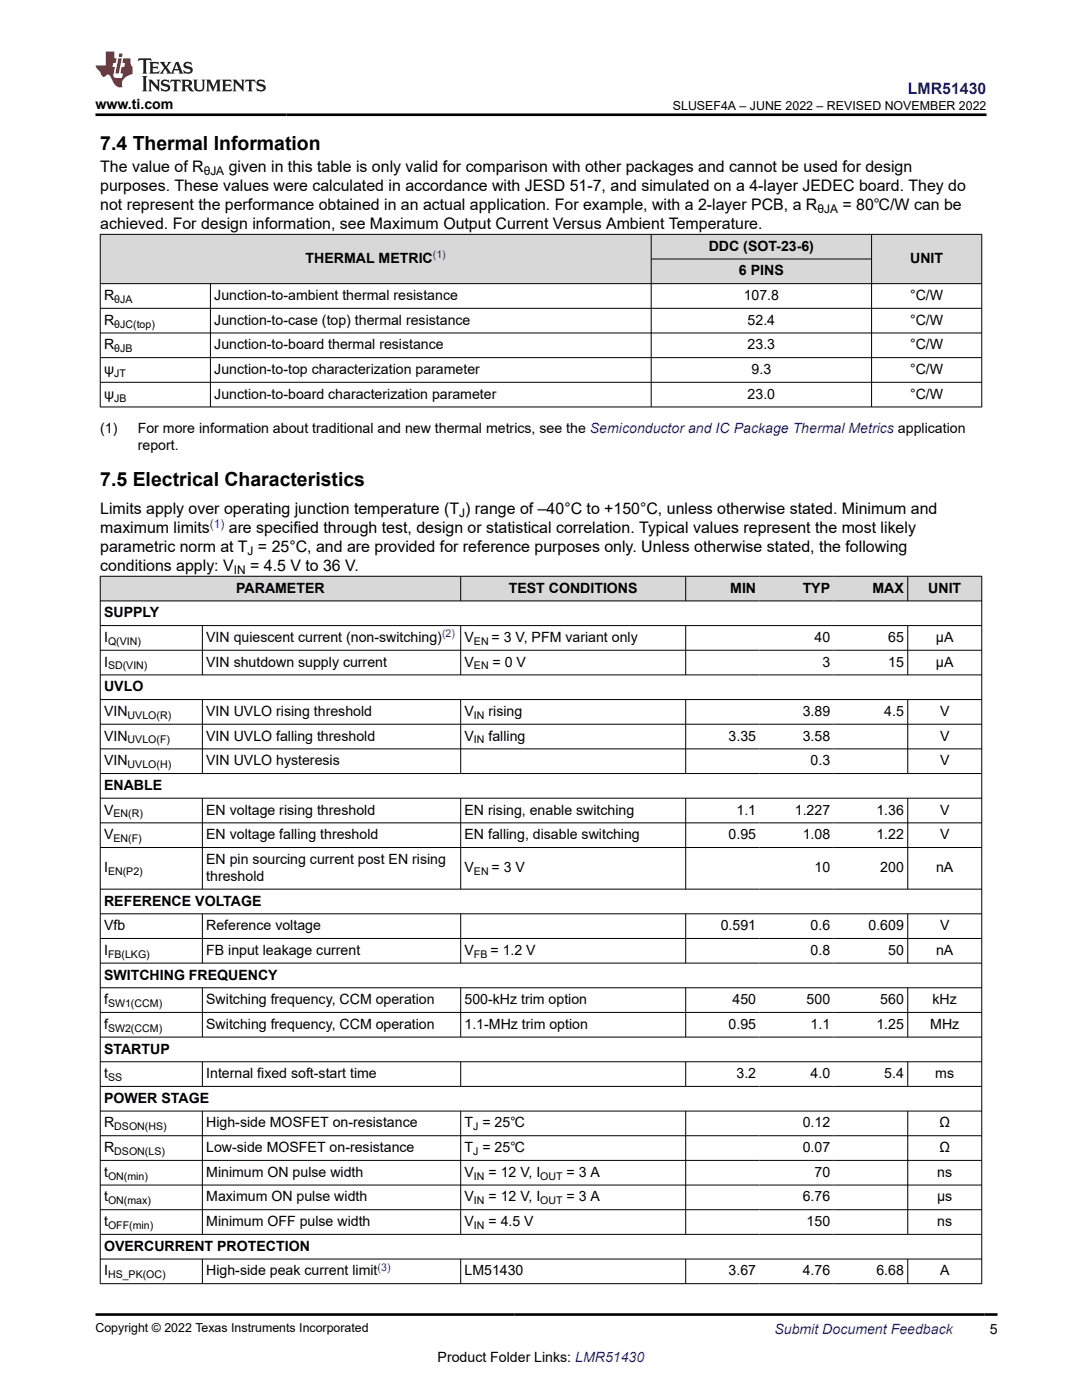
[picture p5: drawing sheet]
<svg xmlns="http://www.w3.org/2000/svg" width="216mm" height="279mm" viewBox="0 0 216 279" stroke-linecap="round" stroke-linejoin="round" font-family="sans-serif">
<defs><g id="words">
<g font-size="3.9">
<text x="20" y="29.9">7.4 Thermal Information</text>
<text x="20" y="97.1">7.5 Electrical Characteristics</text>
</g>
<text font-size="3.2" fill="#00f" x="181.1" y="18.7">LMR51430</text>
<g font-size="3.2">
<text x="20" y="34.3">The value of R</text>
<text x="45.6" y="34.3">given in this table is only valid for comparison with other packages and cannot be used for design</text>
<text x="20" y="38.1">purposes. These values were calculated in accordance with JESD 51-7, and simulated on a 4-layer JEDEC board. They do</text>
<text x="20" y="41.9">not represent the performance obtained in an actual application. For example, with a 2-layer PCB, a R</text>
<text x="168.1" y="41.9">= 80℃/W can be</text>
<text x="20" y="45.7">achieved. For design information, see Maximum Output Current Versus Ambient Temperature.</text>
<text x="20" y="102.5">Limits apply over operating junction temperature (T ) range of –40°C to +150°C, unless otherwise stated. Minimum and</text>
<text x="20" y="106.3">maximum limits</text>
<text x="45.7" y="106.3">are specified through test, design or statistical correlation. Typical values represent the most likely</text>
<text x="20" y="110.1">parametric norm at T = 25°C, and are provided for reference purposes only. Unless otherwise stated, the following</text>
<text x="20" y="114">conditions apply: V</text>
<text x="49.9" y="114">= 4.5 V to 36 V.</text>
</g>
<g font-size="2.8">
<text x="19" y="21.8">www.ti.com</text>
<text x="61" y="52.5">THERMAL METRIC</text>
<text x="141.4" y="50">DDC (SOT-23-6)</text>
<text x="181.6" y="52.5">UNIT</text>
<text x="20.8" y="59.9">R</text>
<text x="42.8" y="59.9">Junction-to-ambient thermal resistance</text>
<text x="147.5" y="55">6 PINS</text>
<text x="148.4" y="59.9">107.8</text>
<text x="181.6" y="59.9">°C/W</text>
<text x="20.8" y="64.8">R</text>
<text x="42.8" y="64.8">Junction-to-case (top) thermal resistance</text>
<text x="149.2" y="64.8">52.4</text>
<text x="181.6" y="64.8">°C/W</text>
<text x="20.8" y="69.7">R</text>
<text x="42.8" y="69.7">Junction-to-board thermal resistance</text>
<text x="149.2" y="69.7">23.3</text>
<text x="181.6" y="69.7">°C/W</text>
<text x="20.8" y="74.6">ψ</text>
<text x="42.8" y="74.6">Junction-to-top characterization parameter</text>
<text x="150" y="74.6">9.3</text>
<text x="181.6" y="74.6">°C/W</text>
<text x="20.8" y="79.6">ψ</text>
<text x="42.8" y="79.6">Junction-to-board characterization parameter</text>
<text x="149.2" y="79.6">23.0</text>
<text x="181.6" y="79.6">°C/W</text>
<text x="20" y="86.4">(1)</text>
<text x="27.5" y="86.4">For more information about traditional and new thermal metrics, see the Semiconductor and IC Package Thermal Metrics application</text>
<text x="27.5" y="89.8">report.</text>
<text x="47.1" y="118.3">PARAMETER</text>
<text x="101.5" y="118.3">TEST CONDITIONS</text>
<text x="145.7" y="118.3">MIN</text>
<text x="160.2" y="118.3">TYP</text>
<text x="174.1" y="118.3">MAX</text>
<text x="185.2" y="118.3">UNIT</text>
<text x="20.8" y="123.2">SUPPLY</text>
<text x="20.8" y="128.1">I</text>
<text x="41.1" y="128.1">VIN quiescent current (non-switching)</text>
<text x="92.7" y="128.1">V</text>
<text x="98.1" y="128.1">= 3 V, PFM variant only</text>
<text x="162.5" y="128.1">40</text>
<text x="177.2" y="128.1">65</text>
<text x="186.8" y="128.1">µA</text>
<text x="20.8" y="133">I</text>
<text x="20.8" y="138">UVLO</text>
<text x="41.1" y="133">VIN shutdown supply current</text>
<text x="92.7" y="133">V</text>
<text x="98.3" y="133">= 0 V</text>
<text x="164.1" y="133">3</text>
<text x="177.2" y="133">15</text>
<text x="186.8" y="133">µA</text>
<text x="20.8" y="142.9">VIN</text>
<text x="41.1" y="142.9">VIN UVLO rising threshold</text>
<text x="92.7" y="142.9">V</text>
<text x="97.5" y="142.9">rising</text>
<text x="160.2" y="142.9">3.89</text>
<text x="176.4" y="142.9">4.5</text>
<text x="187.6" y="142.9">V</text>
<text x="20.8" y="147.8">VIN</text>
<text x="41.1" y="147.8">VIN UVLO falling threshold</text>
<text x="92.7" y="147.8">V</text>
<text x="97.5" y="147.8">falling</text>
<text x="145.4" y="147.8">3.35</text>
<text x="160.2" y="147.8">3.58</text>
<text x="187.6" y="147.8">V</text>
<text x="20.8" y="152.7">VIN</text>
<text x="41.1" y="152.7">VIN UVLO hysteresis</text>
<text x="161.7" y="152.7">0.3</text>
<text x="187.6" y="152.7">V</text>
<text x="20.8" y="157.6">ENABLE</text>
<text x="20.8" y="162.6">V</text>
<text x="20.8" y="167.5">V</text>
<text x="41.1" y="162.6">EN voltage rising threshold</text>
<text x="41.1" y="167.5">EN voltage falling threshold</text>
<text x="92.7" y="162.6">EN rising, enable switching</text>
<text x="92.7" y="167.5">EN falling, disable switching</text>
<text x="145.4" y="167.5">0.95</text>
<text x="147" y="162.6">1.1</text>
<text x="158.6" y="162.6">1.227</text>
<text x="160.2" y="167.5">1.08</text>
<text x="174.9" y="162.6">1.36</text>
<text x="174.9" y="167.5">1.22</text>
<text x="187.6" y="162.6">V</text>
<text x="187.6" y="167.5">V</text>
<text x="41.1" y="172.4">EN pin sourcing current post EN rising</text>
<text x="20.8" y="174.1">I</text>
<text x="41.1" y="175.8">threshold</text>
<text x="92.7" y="174.1">V</text>
<text x="98.1" y="174.1">= 3 V</text>
<text x="162.5" y="174.1">10</text>
<text x="175.7" y="174.1">200</text>
<text x="186.8" y="174.1">nA</text>
<text x="20.8" y="180.7">REFERENCE VOLTAGE</text>
<text x="20.8" y="185.6">Vfb</text>
<text x="41.1" y="185.6">Reference voltage</text>
<text x="143.8" y="185.6">0.591</text>
<text x="161.7" y="185.6">0.6</text>
<text x="173.3" y="185.6">0.609</text>
<text x="187.6" y="185.6">V</text>
<text x="20.8" y="190.6">I</text>
<text x="41.1" y="190.6">FB input leakage current</text>
<text x="92.7" y="190.6">V</text>
<text x="97.9" y="190.6">= 1.2 V</text>
<text x="161.7" y="190.6">0.8</text>
<text x="177.2" y="190.6">50</text>
<text x="186.8" y="190.6">nA</text>
<text x="20.8" y="195.5">SWITCHING FREQUENCY</text>
<text x="20.8" y="200.4">f</text>
<text x="41.1" y="200.4">Switching frequency, CCM operation</text>
<text x="92.7" y="200.4">500-kHz trim option</text>
<text x="146.2" y="200.4">450</text>
<text x="160.9" y="200.4">500</text>
<text x="175.7" y="200.4">560</text>
<text x="186.1" y="200.4">kHz</text>
<text x="20.8" y="205.3">f</text>
<text x="41.1" y="205.3">Switching frequency, CCM operation</text>
<text x="92.7" y="205.3">1.1-MHz trim option</text>
<text x="145.4" y="205.3">0.95</text>
<text x="161.7" y="205.3">1.1</text>
<text x="174.9" y="205.3">1.25</text>
<text x="185.6" y="205.3">MHz</text>
<text x="20.8" y="210.2">STARTUP</text>
<text x="20.8" y="215.2">t</text>
<text x="41.1" y="215.2">Internal fixed soft-start time</text>
<text x="147" y="215.2">3.2</text>
<text x="161.7" y="215.2">4.0</text>
<text x="176.4" y="215.2">5.4</text>
<text x="186.6" y="215.2">ms</text>
<text x="20.8" y="220.1">POWER STAGE</text>
<text x="20.8" y="225">R</text>
<text x="41.1" y="225">High-side MOSFET on-resistance</text>
<text x="92.7" y="225">T = 25℃</text>
<text x="160.2" y="225">0.12</text>
<text x="187.5" y="225">Ω</text>
<text x="20.8" y="229.9">R</text>
<text x="41.1" y="229.9">Low-side MOSFET on-resistance</text>
<text x="92.7" y="229.9">T = 25℃</text>
<text x="160.2" y="229.9">0.07</text>
<text x="187.5" y="229.9">Ω</text>
<text x="20.8" y="234.9">t</text>
<text x="20.8" y="239.8">t</text>
<text x="41.1" y="234.9">Minimum ON pulse width</text>
<text x="41.1" y="239.8">Maximum ON pulse width</text>
<text x="92.7" y="234.9">V</text>
<text x="92.7" y="239.8">V</text>
<text x="97.5" y="234.9">= 12 V, I</text>
<text x="97.5" y="239.8">= 12 V, I</text>
<text x="113.1" y="234.9">= 3 A</text>
<text x="113.1" y="239.8">= 3 A</text>
<text x="160.2" y="239.8">6.76</text>
<text x="162.5" y="234.9">70</text>
<text x="187" y="239.8">µs</text>
<text x="187" y="234.9">ns</text>
<text x="20.8" y="244.7">t</text>
<text x="41.1" y="244.7">Minimum OFF pulse width</text>
<text x="92.7" y="244.7">V</text>
<text x="97.5" y="244.7">= 4.5 V</text>
<text x="160.9" y="244.7">150</text>
<text x="187" y="244.7">ns</text>
<text x="20.8" y="249.6">OVERCURRENT PROTECTION</text>
<text x="20.8" y="254.5">I</text>
<text x="41.1" y="254.5">High-side peak current limit</text>
<text x="92.7" y="254.5">LM51430</text>
<text x="145.4" y="254.5">3.67</text>
<text x="160.2" y="254.5">4.76</text>
<text x="174.9" y="254.5">6.68</text>
<text x="187.6" y="254.5">A</text>
<text x="197.5" y="266.1">5</text>
<text x="87.3" y="271.7">Product Folder Links: LMR51430</text>
</g>
<text font-size="2.8" fill="#00f" x="154.5" y="266.2">Submit Document Feedback</text>
<g font-size="2.5">
<text x="134.3" y="21.9">SLUSEF4A – JUNE 2022 – REVISED NOVEMBER 2022</text>
<text x="19" y="265.9">Copyright © 2022 Texas Instruments Incorporated</text>
</g>
<g font-size="2.4">
<text x="40.6" y="34.9">θJA</text>
<text x="163.1" y="42.5">θJA</text>
<text x="91.6" y="103.2">J</text>
<text x="49.4" y="110.8">J</text>
<text x="46.7" y="114.6">IN</text>
</g>
<text font-size="2.4" fill="#00f" x="41.9" y="105.3">(1)</text>
<g font-size="2.1" fill="#00f">
<text x="86.4" y="51.6">(1)</text>
<text x="88.2" y="127.2">(2)</text>
<text x="75.3" y="253.6">(3)</text>
</g>
<g font-size="2.1">
<text x="22.8" y="60.5">θJA</text>
<text x="22.8" y="65.4">θJC(top)</text>
<text x="22.8" y="70.3">θJB</text>
<text x="22.8" y="75.2">JT</text>
<text x="22.8" y="80.1">JB</text>
<text x="21.6" y="128.7">Q(VIN)</text>
<text x="94.6" y="128.7">EN</text>
<text x="21.6" y="133.6">SD(VIN)</text>
<text x="94.6" y="133.6">EN</text>
<text x="25.5" y="143.5">UVLO(R)</text>
<text x="94.6" y="143.5">IN</text>
<text x="25.5" y="148.4">UVLO(F)</text>
<text x="94.6" y="148.4">IN</text>
<text x="25.5" y="153.3">UVLO(H)</text>
<text x="22.6" y="163.1">EN(R)</text>
<text x="22.6" y="168.1">EN(F)</text>
<text x="21.6" y="174.7">EN(P2)</text>
<text x="94.6" y="174.7">EN</text>
<text x="21.6" y="191.1">FB(LKG)</text>
<text x="94.6" y="191.1">FB</text>
<text x="21.6" y="201">SW1(CCM)</text>
<text x="21.6" y="205.9">SW2(CCM)</text>
<text x="21.6" y="215.7">SS</text>
<text x="22.8" y="225.6">DSON(HS)</text>
<text x="94.4" y="225.6">J</text>
<text x="22.8" y="230.5">DSON(LS)</text>
<text x="94.4" y="230.5">J</text>
<text x="21.6" y="235.4">ON(min)</text>
<text x="94.6" y="235.4">IN</text>
<text x="107.8" y="235.4">OUT</text>
<text x="21.6" y="240.3">ON(max)</text>
<text x="21.6" y="245.3">OFF(min)</text>
<text x="94.6" y="240.3">IN</text>
<text x="94.6" y="245.3">IN</text>
<text x="107.8" y="240.3">OUT</text>
<text x="21.6" y="255.1">HS_PK(OC)</text>
</g>
</g></defs>
<g fill="#d8d8d8">
<path d="M20 46.8h175.9v4.9h-175.9z" fill-rule="evenodd"/>
<path d="M20.1 46.8h109.8v9.8h-109.8z" fill-rule="evenodd"/>
<path d="M130 46.8h43.9v4.8h-43.9z" fill-rule="evenodd"/>
<path d="M174 46.8h21.8v9.8h-21.8z" fill-rule="evenodd"/>
<path d="M130 51.8h43.9v4.8h-43.9z" fill-rule="evenodd"/>
</g>
<g fill="none" stroke="#000" stroke-width=".2">
<path d="M19.9 46.8h176.1M19.9 56.6h176.1M20 46.7v34.6M42 56.6v24.7M129.9 46.7v34.6M129.9 51.7h44.1M173.9 46.7v34.6M195.9 46.7v34.6M19.9 61.5h176.1M19.9 66.5h176.1M19.9 71.4h176.1M19.9 76.3h176.1"/>
<path d="M19.9 81.2h176.1"/>
</g>
<g fill="#d8d8d8">
<path d="M20 115h175.9v4.9h-175.9z" fill-rule="evenodd"/>
<path d="M20.1 115.1h71.8v4.8h-71.8z" fill-rule="evenodd"/>
<path d="M92 115.1h44.8v4.8h-44.8z" fill-rule="evenodd"/>
<path d="M136.9 115.1h14.7v4.8h-14.7z" fill-rule="evenodd"/>
<path d="M151.6 115.1h14.8v4.8h-14.8z" fill-rule="evenodd"/>
<path d="M166.4 115.1h14.7v4.8h-14.7z" fill-rule="evenodd"/>
<path d="M181.2 115.1h14.6v4.8h-14.6z" fill-rule="evenodd"/>
</g>
<g fill="none" stroke="#000" stroke-width=".2">
<path d="M19.9 115h176.1M19.9 119.9h176.1M20 114.9v141.3M91.9 114.9v5.1M136.8 114.9v5.1M181.1 114.9v5.1M195.9 114.9v141.3M19.9 124.8h176.1M19.9 129.8h176.1M19.9 134.7h176.1M19.9 139.6h176.1M40.4 124.8v10"/>
<path d="M40.4 139.6v14.8M91.9 124.8v10M91.9 139.6v14.8M136.8 124.8v10M136.8 139.6v14.8M181.1 124.8v10M181.1 139.6v14.8M19.9 144.5h176.1M19.9 149.5h176.1M19.9 154.4h176.1M19.9 159.3h176.1M40.4 159.3v18.2"/>
<path d="M91.9 159.3v18.2M136.8 159.3v18.2M181.1 159.3v18.2M19.9 164.2h176.1M19.9 169.1h176.1M19.9 177.4h176.1M19.9 182.4h176.1M19.9 187.3h176.1M19.9 192.2h176.1M19.9 197.1h176.1M40.4 182.4v9.9M40.4 197.1v9.9"/>
<path d="M91.9 182.4v9.9M91.9 197.1v9.9M136.8 182.4v9.9M136.8 197.1v9.9M181.1 182.4v9.9M181.1 197.1v9.9M19.9 202.1h176.1M19.9 207h176.1M19.9 211.9h176.1M19.9 216.8h176.1M40.4 211.9v5M91.9 211.9v5"/>
<path d="M136.8 211.9v5M181.1 211.9v5M19.9 221.7h176.1M19.9 226.7h176.1M19.9 231.6h176.1M19.9 236.5h176.1M40.4 221.7v24.7M91.9 221.7v24.7M136.8 221.7v24.7M181.1 221.7v24.7M19.9 241.4h176.1M19.9 246.3h176.1"/>
<path d="M19.9 251.3h176.1M19.9 256.2h176.1M40.4 251.3v4.9M91.9 251.3v4.9M136.8 251.3v4.9M181.1 251.3v4.9"/>
</g>
<path d="M27.7 11.6l-.2 .6 .5-.2h.6v.1v2.2l-.2 .4h1l-.2-.4v-2.2v-.1h.5l.5 .2-.1-.6zM29.8 12.4l.2 .3v1.6l-.2 .4h1.9l.1-.6a1.08 1.08 0 0 1-1.3 .2v-.7h.6l.4 .2v-.7l-.4 .2h-.6v-.5l.2-.2a1 1 0 0 1 1 .3l-.1-.5zM31.8 12.4l1 1.1-1 1.2h.9l-.2-.2 .4-.8 .5 .8-.2 .2h1.6l-.2-.2 .1-.5h1l.1 .5-.1 .2h.9l-.2-.4-.8-1.9h-.5l-1 2.1-.8-1.1 .9-1h-.8l.2 .2-.5 .6-.3-.6 .1-.2zM35.2 12.8l.4 1h-.8zM36.8 12.5a.65 .65 0 0 0-.2 .7 .65 .65 0 0 0 .6 .5l.7 .1 .1 .3a.79 .79 0 0 1-.7 .4 .79 .79 0 0 1-.7-.5l.1 .7 .2-.1a.93 .93 0 0 0 1.1 0 .93 .93 0 0 0 .4-.9 1.46 1.46 0 0 0-1.2-.6l-.1-.3a1.09 1.09 0 0 1 1.2 .2l-.2-.6-.1 .1-.6-.2zM28.4 15.2l.2 .4v2.2l-.2 .4h1l-.2-.4v-2.2l.2-.4zM29.6 15.9l.2 .4v1.5l-.2 .4h.8l-.3-.4v-1.3l1.7 1.8v-2l.2-.4h-.8l.2 .2 .1 1.1-1.2-1.3zM32.3 16a.65 .65 0 0 0-.2 .8 .65 .65 0 0 0 .7 .4l.6 .2 .1 .2a.79 .79 0 0 1-.7 .4 .79 .79 0 0 1-.7-.5l.1 .7 .2-.1a.93 .93 0 0 0 1.1 .1 .93 .93 0 0 0 .4-1 1.46 1.46 0 0 0-1.2-.5l-.1-.4a1.09 1.09 0 0 1 1.2 .2l-.2-.6-.1 .1-.6-.1zM34.1 15.9l-.1 .6a.63 .63 0 0 1 .7-.3l.1 1.6-.3 .4h1l-.2-.4v-1.6a.66 .66 0 0 1 .8 .3l-.1-.6zM36.2 15.9l.2 .4v1.5l-.2 .4h.9l-.2-.2v-.7h.5l.1 .2a.79 .79 0 0 0 1.2 .6l-1-.9a.61 .61 0 0 0 .6-.6 .61 .61 0 0 0-.5-.7zM36.9 16.2h.2a.47 .47 0 0 1 .5 .1 .47 .47 0 0 1 .1 .5l-.2 .1-.6 .1zM38.5 15.9l.2 .2a2.27 2.27 0 0 0 .4 2 1.04 1.04 0 0 0 1.7-.7v-1.3l.2-.2h-.8l.2 .4v1.1a.6 .6 0 0 1-.6 .6 .6 .6 0 0 1-.6-.6v-1.1l.3-.4zM41.1 15.9l.2 .4v1.5l-.2 .4h.7l-.2-.4v-1.4l.9 1.9 .8-1.9v1.4l-.2 .4h1l-.3-.4v-1.5l.3-.4h-.8l-.7 1.5-.7-1.5zM44.3 15.9l.2 .4v1.5l-.2 .4h1.9l.1-.6a1.09 1.09 0 0 1-1.3 .2v-.7h.6l.4 .2v-.6l-.4 .2h-.6v-.6l.2-.1a1.01 1.01 0 0 1 1 .3l-.1-.6zM46.4 15.9l.3 .4v1.5l-.3 .4h.8l-.2-.4v-1.3l1.6 1.8v-2l.2-.4h-.7l.2 .2v1.1l-1.2-1.3zM49 15.9l-.1 .6a.63 .63 0 0 1 .8-.3v1.6l-.3 .4h1l-.2-.4v-1.6a.66 .66 0 0 1 .8 .3l-.1-.6zM51.4 16a.65 .65 0 0 0-.2 .8 .65 .65 0 0 0 .6 .4l.6 .2 .2 .2a.79 .79 0 0 1-.8 .4 .79 .79 0 0 1-.6-.5l.1 .7 .2-.1a.93 .93 0 0 0 1 .1 .93 .93 0 0 0 .5-1 1.46 1.46 0 0 0-1.3-.5l-.1-.4a1.09 1.09 0 0 1 1.3 .2l-.2-.6-.2 .1-.5-.1z" fill="#231f20"/>
<path d="M21.1 10.3v2.7h-2.1l.1 .4 .9 1a.95 .95 0 0 0 .9 .9 .59 .59 0 0 1 .6-.4 .59 .59 0 0 1 .5 .3l.4 .8a1.59 1.59 0 0 0 2.1 1.4 1.61 1.61 0 0 1 1-2.3l1-.3-.1-1.5a1.59 1.59 0 0 1-.4-1.7h-1.4l-.2 .9h.5l-.1 .9h-.5l-.2 .9v.3l.4 .1-.2 .9h-.6a.73 .73 0 0 1-1.1-.7l.3-1.5h-.5l.2-.9h.5l.2-.9h-.5v-1.3zM23.6 11.6l-.6 3.1h.7l.6-3.1zM23.8 10.7l-.1 .6h.7l.1-.6z" fill="#ed1c24"/>
<path d="M19 22.9h177.8M19.1 262.3h179.9" fill="none" stroke="#000" stroke-width=".53"/>
<use href="#words"/>
</svg>
